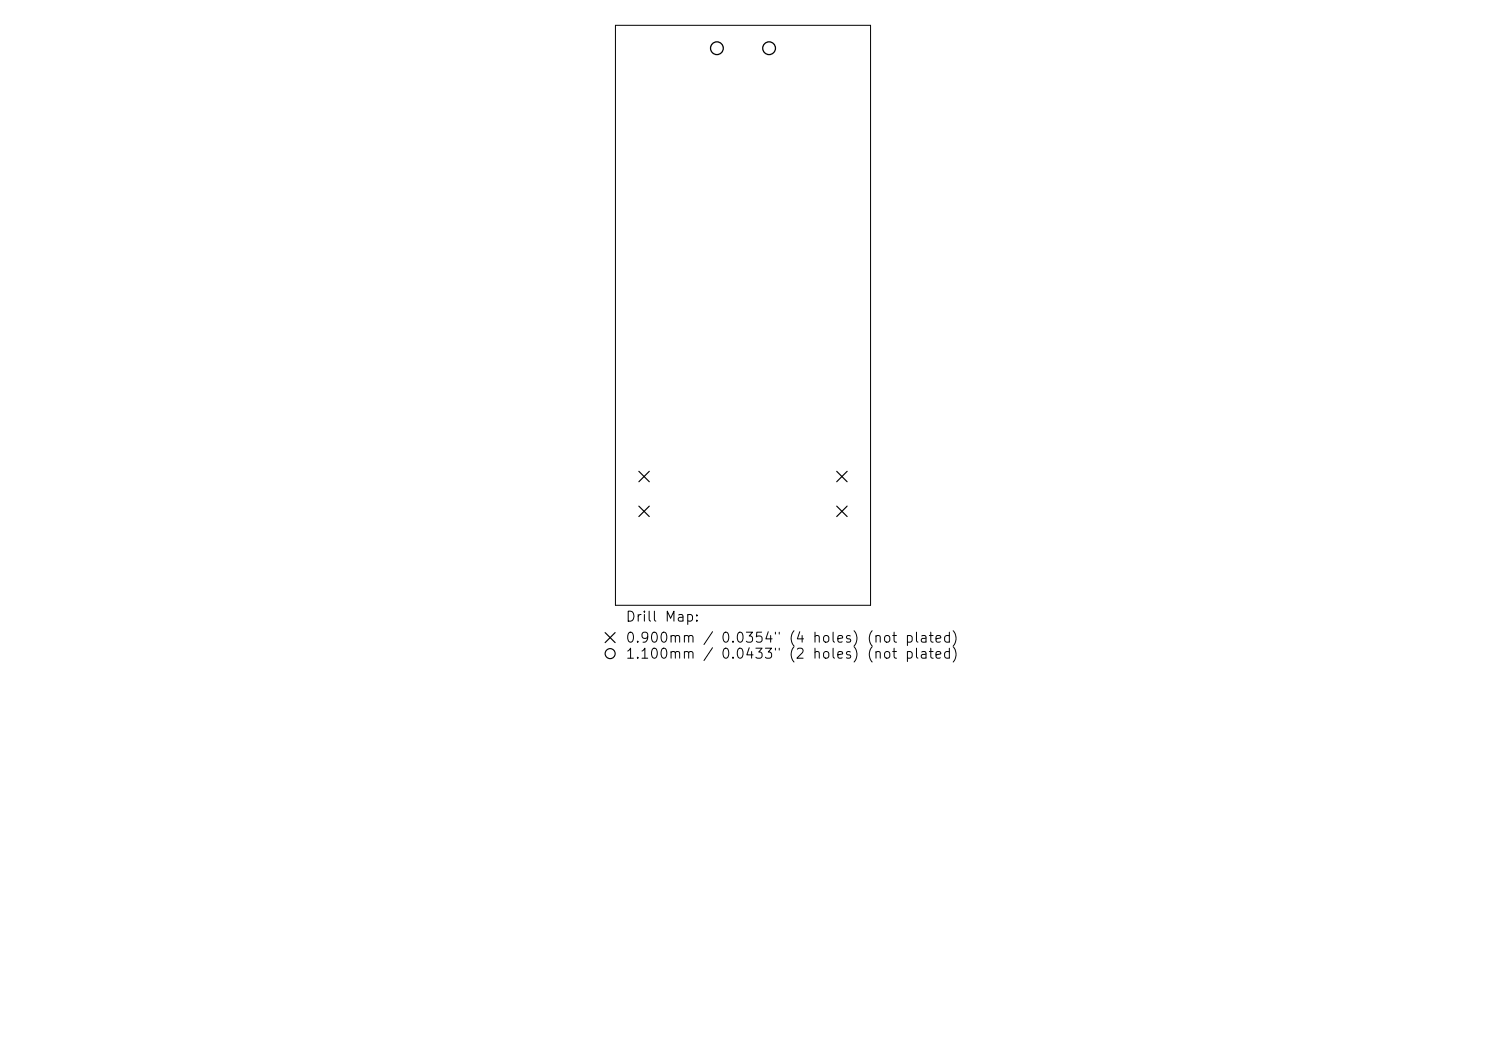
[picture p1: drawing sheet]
<svg xmlns="http://www.w3.org/2000/svg" width="297mm" height="210mm" viewBox="0 0 297 210" stroke-linecap="round" stroke-linejoin="round" font-family="sans-serif">
<defs><g id="words">
<g font-size="2">
<text x="124.9" y="124.7">Drill Map:</text>
<text x="124.9" y="128.9">0.900mm / 0.0354&quot; (4 holes) (not plated)</text>
<text x="124.9" y="132.1">1.100mm / 0.0433&quot; (2 holes) (not plated)</text>
</g>
</g></defs>
<path d="M123 5.1h51v115.8h-51z" fill="none" stroke="#000" stroke-width=".2"/>
<g fill="none" stroke="#000" stroke-width=".23">
<path d="M127.7 94.2l2.1 2.1M129.8 94.2l-2.1 2.1M167.2 94.2l2.1 2.1M169.3 94.2l-2.1 2.1M127.7 101.1l2.1 2.1M129.8 101.1l-2.1 2.1M167.2 101.1l2.1 2.1M169.3 101.1l-2.1 2.1M120.9 126.4l2 2M122.9 126.4l-2 2"/>
<circle cx="121.9" cy="130.6" r="1"/>
</g>
<g fill="none" stroke="#000" stroke-width=".25">
<circle cx="143.3" cy="9.6" r="1.27"/>
<circle cx="153.7" cy="9.6" r="1.27"/>
</g>
<use href="#words"/>
</svg>
